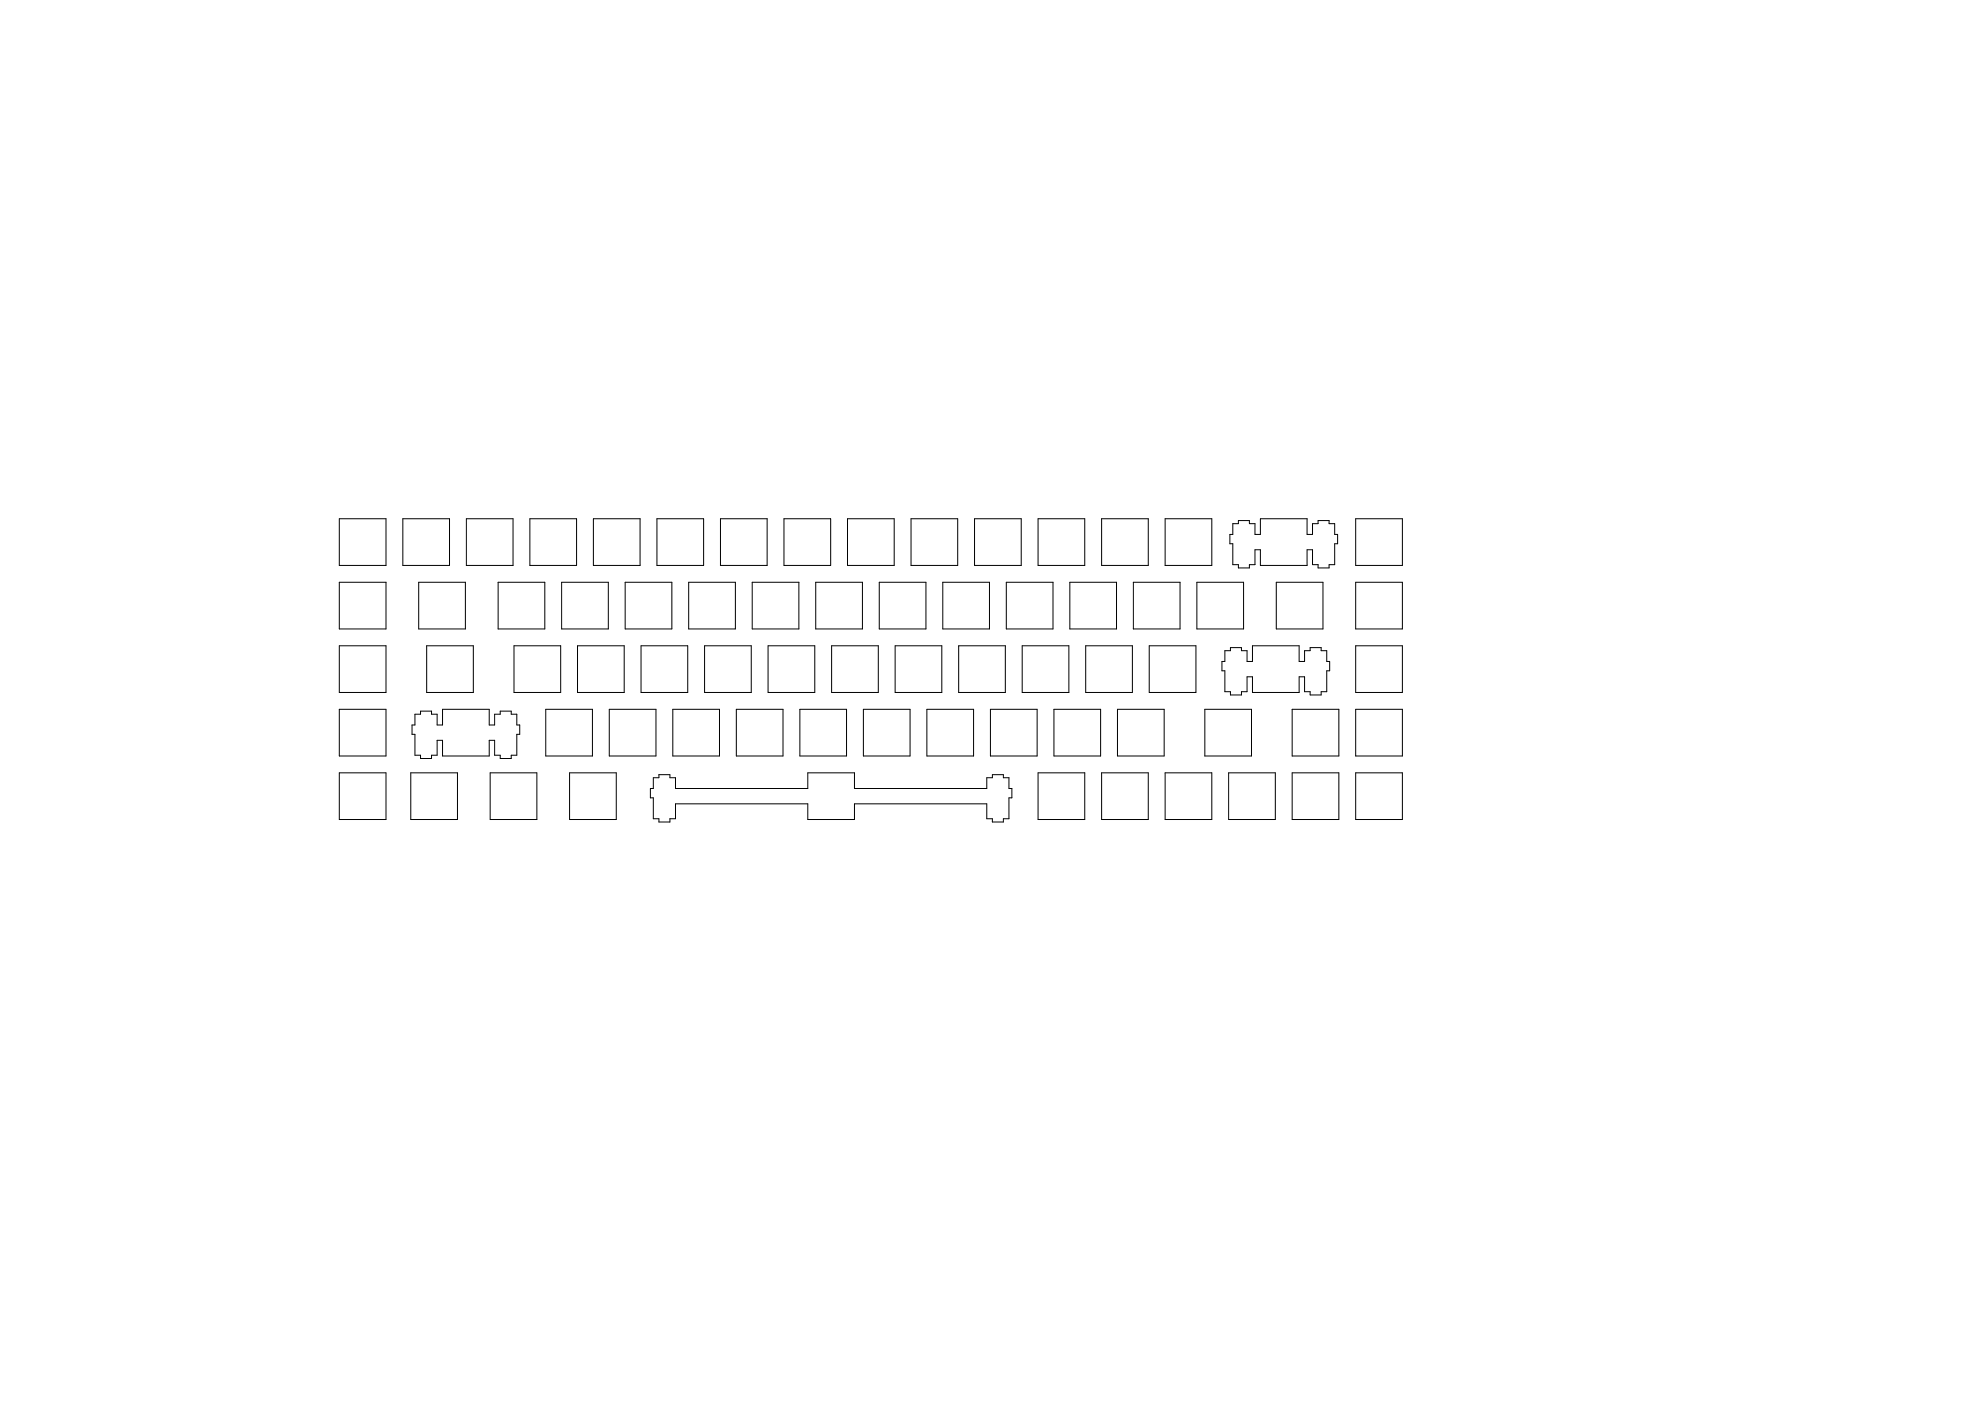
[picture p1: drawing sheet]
<svg xmlns="http://www.w3.org/2000/svg" width="594mm" height="420mm" viewBox="0 0 594 420" stroke-linecap="round" stroke-linejoin="round" font-family="sans-serif">
<g fill="none" stroke="#000" stroke-width=".3">
<path d="M101.8 155.6h14v14h-14zM120.8 155.6h14v14h-14zM139.9 155.6h14v14h-14zM158.9 155.6h14v14h-14zM178 155.6h14v14h-14zM197 155.6h14v14h-14zM216.1 155.6h14v14h-14zM235.1 155.6h14v14h-14zM254.2 155.6h14v14h-14zM273.2 155.6h14v14h-14zM292.3 155.6h14v14h-14zM311.3 155.6h14v14h-14z"/>
<path d="M330.4 155.6h14v14h-14zM349.4 155.6h14v14h-14zM369.7 157h1.7v-.9h3.3v.9h1.7v3.3h1.6v-4.7h14v4.7h1.6v-3.3h1.7v-.9h3.3v.9h1.7v3.3h.8v2.8h-.8v6.2h-1.7v1h-3.3v-1h-1.7v-4.4h-1.6v4.7h-14v-4.7h-1.6v4.4h-1.7v1h-3.3v-1h-1.7v-6.2h-.9v-2.8h.9zM406.6 155.6h14v14h-14zM101.8 174.6h14v14h-14zM125.6 174.6h14v14h-14zM149.4 174.6h14v14h-14zM168.4 174.6h14v14h-14zM187.5 174.6h14v14h-14zM206.5 174.6h14v14h-14zM225.6 174.6h14v14h-14zM244.6 174.6h14v14h-14z"/>
<path d="M263.7 174.6h14v14h-14zM282.7 174.6h14v14h-14zM301.8 174.6h14v14h-14zM320.8 174.6h14v14h-14zM339.9 174.6h14v14h-14zM358.9 174.6h14v14h-14zM382.7 174.6h14v14h-14zM406.6 174.6h14v14h-14zM101.8 193.7h14v14h-14zM127.9 193.7h14v14h-14zM154.1 193.7h14v14h-14zM173.2 193.7h14v14h-14z"/>
<path d="M192.2 193.7h14v14h-14zM211.3 193.7h14v14h-14zM230.3 193.7h14v14h-14zM249.4 193.7h14v14h-14zM268.4 193.7h14v14h-14zM287.5 193.7h14v14h-14zM306.5 193.7h14v14h-14zM325.6 193.7h14v14h-14zM344.6 193.7h14v14h-14zM367.3 195.1h1.7v-.9h3.3v.9h1.7v3.3h1.6v-4.7h14v4.7h1.6v-3.3h1.7v-.9h3.3v.9h1.7v3.3h.8v2.8h-.8v6.2h-1.7v1h-3.3v-1h-1.7v-4.4h-1.6v4.7h-14v-4.7h-1.6v4.4h-1.7v1h-3.3v-1h-1.7v-6.2h-.9v-2.8h.9zM406.6 193.7h14v14h-14zM101.8 212.7h14v14h-14z"/>
<path d="M124.4 214.2h1.7v-.9h3.3v.9h1.7v3.2h1.6v-4.7h14v4.7h1.6v-3.2h1.7v-.9h3.3v.9h1.7v3.2h.9v2.8h-.9v6.3h-1.7v1h-3.3v-1h-1.7v-4.5h-1.6v4.7h-14v-4.7h-1.6v4.5h-1.7v1h-3.3v-1h-1.7v-6.3h-.8v-2.8h.8zM163.7 212.7h14v14h-14zM182.7 212.7h14v14h-14zM201.8 212.7h14v14h-14zM220.8 212.7h14v14h-14zM239.9 212.7h14v14h-14zM258.9 212.7h14v14h-14zM278 212.7h14v14h-14zM297 212.7h14v14h-14zM316.1 212.7h14v14h-14zM335.1 212.7h14v14h-14zM361.3 212.7h14v14h-14z"/>
<path d="M387.5 212.7h14v14h-14zM406.6 212.7h14v14h-14zM101.8 231.8h14v14h-14zM123.2 231.8h14v14h-14zM147 231.8h14v14h-14zM170.8 231.8h14v14h-14zM195.9 233.2h1.7v-.9h3.3v.9h1.7v3.3h39.6v-4.7h14v4.7h39.7v-3.3h1.7v-.9h3.3v.9h1.7v3.3h.8v2.8h-.8v6.2h-1.7v1h-3.3v-1h-1.7v-4.4h-39.7v4.7h-14v-4.7h-39.6v4.4h-1.7v1h-3.3v-1h-1.7v-6.2h-.9v-2.8h.9zM311.3 231.8h14v14h-14zM330.4 231.8h14v14h-14zM349.4 231.8h14v14h-14zM368.5 231.8h14v14h-14zM387.5 231.8h14v14h-14z"/>
<path d="M406.6 231.8h14v14h-14z"/>
</g>
</svg>
